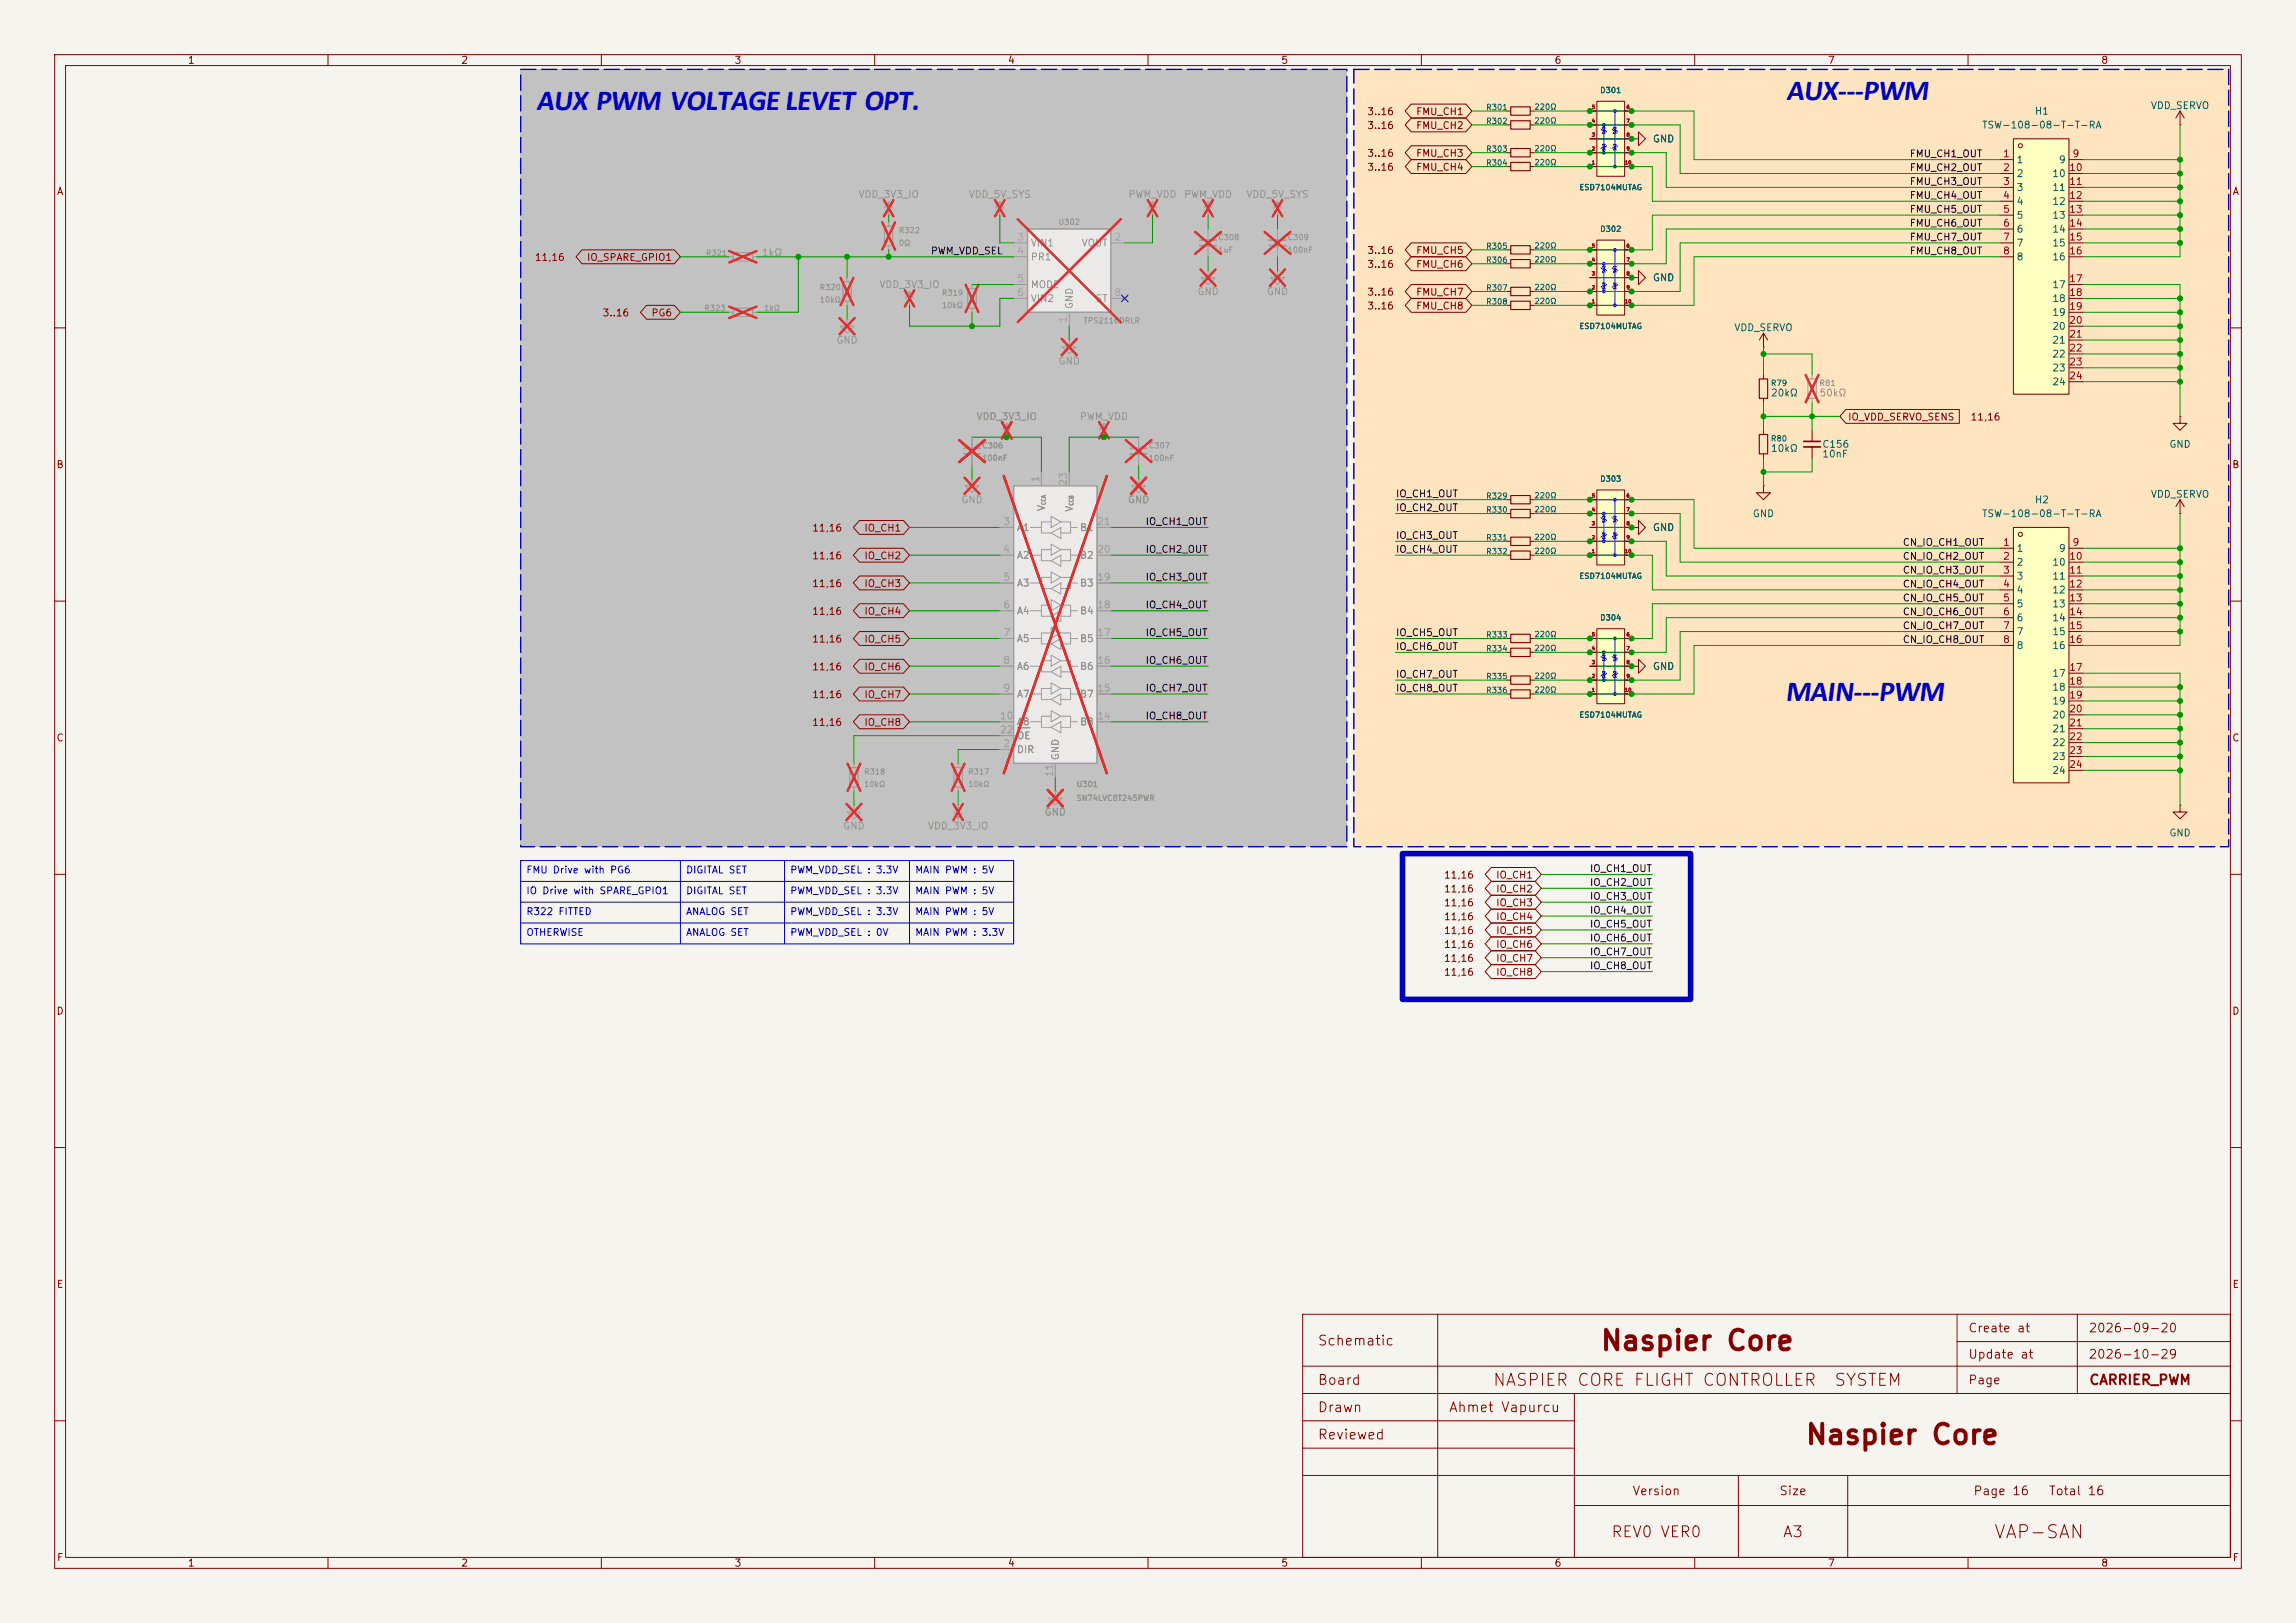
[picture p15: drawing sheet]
<svg xmlns="http://www.w3.org/2000/svg" width="420mm" height="297mm" viewBox="0 0 420 297" stroke-linecap="round" stroke-linejoin="round" font-family="sans-serif">
<defs><g id="words">
<g font-size="5.3" fill="#0000c2">
<text x="98.2" y="20.1">AUX PWM VOLTAGE LEVET OPT.</text>
<text x="326.8" y="18.3">AUX---PWM</text>
<text x="326.6" y="128.3">MAIN---PWM</text>
</g>
<g font-size="3.6" fill="#840000">
<text x="292.6" y="248">Naspier Core</text>
<text x="330.1" y="265.2">Naspier Core</text>
</g>
<text font-size="2.4" fill="#840000" x="364.6" y="282.1">VAP-SAN</text>
<g font-size="2.2" fill="#840000">
<text x="272.9" y="254.2">NASPIER CORE FLIGHT CONTROLLER</text>
<text x="335.4" y="254.2">SYSTEM</text>
</g>
<g font-size="2" fill="#840000">
<text x="294.6" y="281.8">REV0 VER0</text>
<text x="326" y="281.8">A3</text>
</g>
<g font-size="1.8" fill="#840000">
<text x="240.9" y="246.7">Schematic</text>
<text x="240.9" y="253.9">Board</text>
<text x="382" y="253.9">CARRIER_PWM</text>
<text x="240.9" y="258.9">Drawn</text>
<text x="240.9" y="263.9">Reviewed</text>
<text x="264.9" y="258.9">Ahmet Vapurcu</text>
</g>
<g font-size="1.6" fill="#840000">
<text x="359.9" y="244.2">Create at</text>
<text x="381.9" y="244.2">2026-09-20</text>
<text x="359.9" y="249">Update at</text>
<text x="381.9" y="249">2026-10-29</text>
<text x="359.9" y="253.7">Page</text>
<text x="298.5" y="274">Version</text>
<text x="325.4" y="274">Size</text>
<text x="360.9" y="274">Page 16</text>
<text x="374.7" y="274">Total 16</text>
</g>
<g font-size="1.3" fill="#840000">
<text x="34.3" y="12">1</text>
<text x="84.3" y="12">2</text>
<text x="134.3" y="12">3</text>
<text x="184.3" y="12">4</text>
<text x="234.3" y="12">5</text>
<text x="284.3" y="12">6</text>
<text x="334.3" y="12">7</text>
<text x="384.3" y="12">8</text>
<text x="250" y="21.4">3..16</text>
<text x="250" y="23.9">3..16</text>
<text x="258.9" y="21.4">FMU_CH1</text>
<text x="258.9" y="23.9">FMU_CH2</text>
<text x="250" y="29">3..16</text>
<text x="258.9" y="29">FMU_CH3</text>
<text x="10.3" y="36">A</text>
<text x="250" y="31.5">3..16</text>
<text x="258.9" y="31.5">FMU_CH4</text>
<text x="408.3" y="36">A</text>
<text x="250" y="46.8">3..16</text>
<text x="258.9" y="46.8">FMU_CH5</text>
<text x="97.7" y="48">11,16</text>
<text x="107.3" y="48">IO_SPARE_GPIO1</text>
<text x="250" y="49.3">3..16</text>
<text x="258.9" y="49.3">FMU_CH6</text>
<text x="110.1" y="58.2">3..16</text>
<text x="119.1" y="58.2">PG6</text>
<text x="250" y="56.9">3..16</text>
<text x="250" y="54.4">3..16</text>
<text x="258.9" y="56.9">FMU_CH8</text>
<text x="258.9" y="54.4">FMU_CH7</text>
<text x="338" y="77.3">IO_VDD_SERVO_SENS</text>
<text x="360.3" y="77.3">11,16</text>
<text x="10.2" y="86">B</text>
<text x="408.2" y="86">B</text>
<text x="148.5" y="97.6">11,16</text>
<text x="158" y="97.6">IO_CH1</text>
<text x="148.5" y="107.7">11,16</text>
<text x="148.5" y="102.7">11,16</text>
<text x="158" y="107.7">IO_CH3</text>
<text x="158" y="102.7">IO_CH2</text>
<text x="148.5" y="112.8">11,16</text>
<text x="158" y="112.8">IO_CH4</text>
<text x="148.5" y="117.9">11,16</text>
<text x="158" y="117.9">IO_CH5</text>
<text x="148.5" y="123">11,16</text>
<text x="158" y="123">IO_CH6</text>
<text x="148.5" y="128.1">11,16</text>
<text x="158" y="128.1">IO_CH7</text>
<text x="10.2" y="136">C</text>
<text x="148.5" y="133.1">11,16</text>
<text x="158" y="133.1">IO_CH8</text>
<text x="408.2" y="136">C</text>
<text x="264" y="161.1">11,16</text>
<text x="273.6" y="161.1">IO_CH1</text>
<text x="264" y="163.6">11,16</text>
<text x="264" y="166.2">11,16</text>
<text x="273.6" y="163.6">IO_CH2</text>
<text x="273.6" y="166.2">IO_CH3</text>
<text x="264" y="173.8">11,16</text>
<text x="264" y="171.2">11,16</text>
<text x="264" y="168.7">11,16</text>
<text x="273.6" y="173.8">IO_CH6</text>
<text x="273.6" y="171.2">IO_CH5</text>
<text x="273.6" y="168.7">IO_CH4</text>
<text x="264" y="178.9">11,16</text>
<text x="264" y="176.3">11,16</text>
<text x="273.6" y="178.9">IO_CH8</text>
<text x="273.6" y="176.3">IO_CH7</text>
<text x="10.2" y="186">D</text>
<text x="408.2" y="186">D</text>
<text x="10.3" y="236">E</text>
<text x="408.3" y="236">E</text>
<text x="10.3" y="286">F</text>
<text x="34.3" y="287">1</text>
<text x="84.3" y="287">2</text>
<text x="134.3" y="287">3</text>
<text x="184.3" y="287">4</text>
<text x="234.3" y="287">5</text>
<text x="284.3" y="287">6</text>
<text x="334.3" y="287">7</text>
<text x="384.3" y="287">8</text>
<text x="408.3" y="286">F</text>
</g>
<g font-size="1.3" fill="#006464">
<text x="362.5" y="23.8">TSW-108-08-T-T-RA</text>
<text x="372.1" y="21.3">H1</text>
<text x="393.3" y="20.3">VDD_SERVO</text>
<text x="302.2" y="26.4">GND</text>
<text x="368.8" y="30.2">1</text>
<text x="368.8" y="32.7">2</text>
<text x="368.8" y="35.3">3</text>
<text x="375.3" y="32.7">10</text>
<text x="375.3" y="35.3">11</text>
<text x="376.5" y="30.2">9</text>
<text x="368.8" y="37.8">4</text>
<text x="368.8" y="40.3">5</text>
<text x="375.3" y="37.8">12</text>
<text x="375.3" y="40.3">13</text>
<text x="368.8" y="42.9">6</text>
<text x="368.8" y="45.4">7</text>
<text x="368.8" y="48">8</text>
<text x="375.3" y="42.9">14</text>
<text x="375.3" y="45.4">15</text>
<text x="375.3" y="48">16</text>
<text x="302.2" y="51.8">GND</text>
<text x="375.3" y="53">17</text>
<text x="375.3" y="55.6">18</text>
<text x="375.3" y="58.1">19</text>
<text x="317.1" y="60.9">VDD_SERVO</text>
<text x="375.3" y="60.7">20</text>
<text x="375.3" y="63.2">21</text>
<text x="375.3" y="65.7">22</text>
<text x="375.3" y="68.3">23</text>
<text x="375.3" y="70.8">24</text>
<text x="323.8" y="72.8">20kΩ</text>
<text x="323.8" y="83">10kΩ</text>
<text x="333.2" y="82.2">C156</text>
<text x="396.7" y="82.2">GND</text>
<text x="333.2" y="84">10nF</text>
<text x="320.5" y="94.9">GND</text>
<text x="362.5" y="94.9">TSW-108-08-T-T-RA</text>
<text x="372.1" y="92.4">H2</text>
<text x="393.3" y="91.4">VDD_SERVO</text>
<text x="302.2" y="97.5">GND</text>
<text x="368.8" y="101.3">1</text>
<text x="376.5" y="101.3">9</text>
<text x="368.8" y="103.8">2</text>
<text x="368.8" y="106.4">3</text>
<text x="375.3" y="103.8">10</text>
<text x="375.3" y="106.4">11</text>
<text x="368.8" y="108.9">4</text>
<text x="368.8" y="111.5">5</text>
<text x="368.8" y="114">6</text>
<text x="375.3" y="108.9">12</text>
<text x="375.3" y="111.5">13</text>
<text x="375.3" y="114">14</text>
<text x="368.8" y="116.5">7</text>
<text x="368.8" y="119.1">8</text>
<text x="375.3" y="116.5">15</text>
<text x="375.3" y="119.1">16</text>
<text x="302.2" y="122.9">GND</text>
<text x="375.3" y="124.2">17</text>
<text x="375.3" y="126.7">18</text>
<text x="375.3" y="129.2">19</text>
<text x="375.3" y="131.8">20</text>
<text x="375.3" y="134.3">21</text>
<text x="375.3" y="136.9">22</text>
<text x="375.3" y="139.4">23</text>
<text x="375.3" y="141.9">24</text>
<text x="396.7" y="153.4">GND</text>
</g>
<g font-size="1.3" fill="#0f0f0f">
<text x="349.2" y="29.1">FMU_CH1_OUT</text>
<text x="349.2" y="31.6">FMU_CH2_OUT</text>
<text x="349.2" y="34.2">FMU_CH3_OUT</text>
<text x="349.2" y="36.7">FMU_CH4_OUT</text>
<text x="349.2" y="39.2">FMU_CH5_OUT</text>
<text x="349.2" y="41.8">FMU_CH6_OUT</text>
<text x="170.2" y="46.9">PWM_VDD_SEL</text>
<text x="349.2" y="44.3">FMU_CH7_OUT</text>
<text x="349.2" y="46.9">FMU_CH8_OUT</text>
<text x="255.2" y="91.3">IO_CH1_OUT</text>
<text x="255.2" y="93.9">IO_CH2_OUT</text>
<text x="209.4" y="101.5">IO_CH2_OUT</text>
<text x="209.4" y="96.4">IO_CH1_OUT</text>
<text x="255.2" y="98.9">IO_CH3_OUT</text>
<text x="255.2" y="101.5">IO_CH4_OUT</text>
<text x="348" y="100.2">CN_IO_CH1_OUT</text>
<text x="209.4" y="106.6">IO_CH3_OUT</text>
<text x="348" y="102.7">CN_IO_CH2_OUT</text>
<text x="348" y="107.8">CN_IO_CH4_OUT</text>
<text x="348" y="105.3">CN_IO_CH3_OUT</text>
<text x="209.4" y="111.6">IO_CH4_OUT</text>
<text x="348" y="110.4">CN_IO_CH5_OUT</text>
<text x="348" y="112.9">CN_IO_CH6_OUT</text>
<text x="209.4" y="116.7">IO_CH5_OUT</text>
<text x="255.2" y="116.7">IO_CH5_OUT</text>
<text x="255.2" y="119.3">IO_CH6_OUT</text>
<text x="348" y="115.4">CN_IO_CH7_OUT</text>
<text x="348" y="118">CN_IO_CH8_OUT</text>
<text x="209.4" y="121.8">IO_CH6_OUT</text>
<text x="255.2" y="124.3">IO_CH7_OUT</text>
<text x="209.4" y="126.9">IO_CH7_OUT</text>
<text x="209.4" y="132">IO_CH8_OUT</text>
<text x="255.2" y="126.9">IO_CH8_OUT</text>
<text x="290.7" y="159.9">IO_CH1_OUT</text>
<text x="290.7" y="162.4">IO_CH2_OUT</text>
<text x="290.7" y="165">IO_CH3_OUT</text>
<text x="290.7" y="167.5">IO_CH4_OUT</text>
<text x="290.7" y="172.6">IO_CH6_OUT</text>
<text x="290.7" y="170.1">IO_CH5_OUT</text>
<text x="290.7" y="177.7">IO_CH8_OUT</text>
<text x="290.7" y="175.1">IO_CH7_OUT</text>
</g>
<g font-size="1.3" fill="#a90000">
<text x="366.3" y="29.1">1</text>
<text x="379" y="29.1">9</text>
<text x="366.3" y="31.6">2</text>
<text x="366.3" y="34.2">3</text>
<text x="378.4" y="31.6">10</text>
<text x="378.4" y="34.2">11</text>
<text x="366.3" y="36.7">4</text>
<text x="366.3" y="39.2">5</text>
<text x="366.3" y="41.8">6</text>
<text x="378.4" y="36.7">12</text>
<text x="378.4" y="39.2">13</text>
<text x="378.4" y="41.8">14</text>
<text x="366.3" y="44.3">7</text>
<text x="366.3" y="46.9">8</text>
<text x="378.4" y="44.3">15</text>
<text x="378.4" y="46.9">16</text>
<text x="378.4" y="51.9">17</text>
<text x="378.4" y="54.5">18</text>
<text x="378.4" y="57">19</text>
<text x="378.4" y="59.6">20</text>
<text x="378.4" y="62.1">21</text>
<text x="378.4" y="64.6">22</text>
<text x="378.4" y="67.2">23</text>
<text x="378.4" y="69.7">24</text>
<text x="366.3" y="100.2">1</text>
<text x="379" y="100.2">9</text>
<text x="366.3" y="102.7">2</text>
<text x="366.3" y="105.3">3</text>
<text x="366.3" y="107.8">4</text>
<text x="378.4" y="102.7">10</text>
<text x="378.4" y="105.3">11</text>
<text x="378.4" y="107.8">12</text>
<text x="366.3" y="110.4">5</text>
<text x="366.3" y="112.9">6</text>
<text x="378.4" y="110.4">13</text>
<text x="378.4" y="112.9">14</text>
<text x="366.3" y="115.4">7</text>
<text x="366.3" y="118">8</text>
<text x="378.4" y="115.4">15</text>
<text x="378.4" y="118">16</text>
<text x="378.4" y="123.1">17</text>
<text x="378.4" y="125.6">18</text>
<text x="378.4" y="128.1">19</text>
<text x="378.4" y="130.7">20</text>
<text x="378.4" y="133.2">21</text>
<text x="378.4" y="135.8">22</text>
<text x="378.4" y="138.3">23</text>
<text x="378.4" y="140.8">24</text>
</g>
<g font-size="1.3" fill="#939391">
<text x="156.9" y="36.5">VDD_3V3_IO</text>
<text x="177.1" y="36.5">VDD_5V_SYS</text>
<text x="206.3" y="36.5">PWM_VDD</text>
<text x="216.5" y="36.5">PWM_VDD</text>
<text x="227.9" y="36.5">VDD_5V_SYS</text>
<text x="139.3" y="47.2">1kΩ</text>
<text x="188.4" y="45.4">VIN1</text>
<text x="188.4" y="48">PR1</text>
<text x="197.7" y="45.4">VOUT</text>
<text x="160.7" y="53">VDD_3V3_IO</text>
<text x="188.4" y="53">MODE</text>
<text x="188.4" y="55.6">VIN2</text>
<text x="196.5" y="56.7" transform="rotate(-90 196.5 56.7)">GND</text>
<text x="200.3" y="55.6">ST</text>
<text x="218.9" y="54.3">GND</text>
<text x="231.6" y="54.3">GND</text>
<text x="152.9" y="63.2">GND</text>
<text x="193.5" y="67">GND</text>
<text x="178.5" y="77.2">VDD_3V3_IO</text>
<text x="197.4" y="77.2">PWM_VDD</text>
<text x="332.7" y="72.8">50kΩ</text>
<text x="175.7" y="92.4">GND</text>
<text x="191.5" y="93.6" transform="rotate(-90 191.5 93.6)">V</text>
<text x="196.5" y="93.8" transform="rotate(-90 196.5 93.8)">V</text>
<text x="206.2" y="92.4">GND</text>
<text x="185.9" y="97.5">A1</text>
<text x="197.4" y="97.5">B1</text>
<text x="185.9" y="102.6">A2</text>
<text x="185.9" y="107.6">A3</text>
<text x="197.4" y="107.6">B3</text>
<text x="197.4" y="102.6">B2</text>
<text x="185.9" y="112.7">A4</text>
<text x="197.4" y="112.7">B4</text>
<text x="185.9" y="117.8">A5</text>
<text x="197.4" y="117.8">B5</text>
<text x="185.9" y="122.9">A6</text>
<text x="197.4" y="122.9">B6</text>
<text x="185.9" y="128">A7</text>
<text x="197.4" y="128">B7</text>
<text x="185.9" y="133">A8</text>
<text x="185.9" y="135.6">OE</text>
<text x="197.4" y="133">B8</text>
<text x="185.9" y="138.1">DIR</text>
<text x="194" y="139.2" transform="rotate(-90 194 139.2)">GND</text>
<text x="191" y="149.6">GND</text>
<text x="154.1" y="152.1">GND</text>
<text x="169.6" y="152.1">VDD_3V3_IO</text>
</g>
<g font-size="1.3" fill="#a5a4a2">
<text x="203.7" y="54.5">8</text>
<text x="195.4" y="89" transform="rotate(-90 195.4 89)">23</text>
<text x="200.6" y="101.5">20</text>
<text x="200.6" y="96.4">21</text>
<text x="200.6" y="106.5">19</text>
<text x="200.6" y="111.6">18</text>
<text x="200.6" y="116.7">17</text>
<text x="200.6" y="121.8">16</text>
<text x="182.8" y="131.9">10</text>
<text x="200.6" y="131.9">14</text>
<text x="200.6" y="126.9">15</text>
<text x="182.8" y="134.5">22</text>
<text x="183.4" y="137">2</text>
<text x="192.9" y="142.3" transform="rotate(-90 192.9 142.3)">11</text>
</g>
<g font-size="1.3" fill="#0000c2">
<text x="96.2" y="160.1">FMU Drive with PG6</text>
<text x="125.4" y="160.1">DIGITAL SET</text>
<text x="144.4" y="160.1">PWM_VDD_SEL : 3.3V</text>
<text x="167.3" y="160.1">MAIN PWM : 5V</text>
<text x="96.2" y="163.9">IO Drive with SPARE_GPIO1</text>
<text x="96.2" y="167.8">R322 FITTED</text>
<text x="125.4" y="163.9">DIGITAL SET</text>
<text x="125.4" y="167.8">ANALOG SET</text>
<text x="144.4" y="163.9">PWM_VDD_SEL : 3.3V</text>
<text x="144.4" y="167.8">PWM_VDD_SEL : 3.3V</text>
<text x="167.3" y="163.9">MAIN PWM : 5V</text>
<text x="167.3" y="167.8">MAIN PWM : 5V</text>
<text x="96.2" y="171.6">OTHERWISE</text>
<text x="125.4" y="171.6">ANALOG SET</text>
<text x="144.4" y="171.6">PWM_VDD_SEL : 0V</text>
<text x="167.3" y="171.6">MAIN PWM : 3.3V</text>
</g>
<g font-size="1" fill="#006464">
<text x="292.6" y="17.3">D301</text>
<text x="271.8" y="20.4">R301</text>
<text x="271.8" y="22.9">R302</text>
<text x="280.6" y="20.3">220Ω</text>
<text x="280.6" y="22.9">220Ω</text>
<text x="271.8" y="28">R303</text>
<text x="280.6" y="27.9">220Ω</text>
<text x="271.8" y="30.6">R304</text>
<text x="280.6" y="30.5">220Ω</text>
<text x="288.8" y="35">ESD7104MUTAG</text>
<text x="271.8" y="45.8">R305</text>
<text x="280.6" y="45.7">220Ω</text>
<text x="292.6" y="42.7">D302</text>
<text x="271.8" y="48.3">R306</text>
<text x="271.8" y="53.4">R307</text>
<text x="280.6" y="48.3">220Ω</text>
<text x="280.6" y="53.3">220Ω</text>
<text x="271.8" y="56">R308</text>
<text x="280.6" y="55.9">220Ω</text>
<text x="288.8" y="60.4">ESD7104MUTAG</text>
<text x="323.8" y="70.9">R79</text>
<text x="323.8" y="81">R80</text>
<text x="292.6" y="88.4">D303</text>
<text x="271.8" y="91.5">R329</text>
<text x="271.8" y="94.1">R330</text>
<text x="280.6" y="91.4">220Ω</text>
<text x="280.6" y="94">220Ω</text>
<text x="271.8" y="101.7">R332</text>
<text x="271.8" y="99.1">R331</text>
<text x="280.6" y="101.6">220Ω</text>
<text x="280.6" y="99.1">220Ω</text>
<text x="288.8" y="106.2">ESD7104MUTAG</text>
<text x="292.6" y="113.8">D304</text>
<text x="271.8" y="119.5">R334</text>
<text x="271.8" y="116.9">R333</text>
<text x="280.6" y="119.4">220Ω</text>
<text x="280.6" y="116.8">220Ω</text>
<text x="271.8" y="124.5">R335</text>
<text x="280.6" y="124.5">220Ω</text>
<text x="271.8" y="127.1">R336</text>
<text x="280.6" y="127">220Ω</text>
<text x="288.8" y="131.6">ESD7104MUTAG</text>
</g>
<g font-size="1" fill="#939391">
<text x="193.5" y="41.4">U302</text>
<text x="129" y="47">R321</text>
<text x="164.3" y="42.9">R322</text>
<text x="164.3" y="45.2">0Ω</text>
<text x="222.7" y="44.2">C308</text>
<text x="222.7" y="46.5">1uF</text>
<text x="235.4" y="44.2">C309</text>
<text x="235.4" y="46.5">100nF</text>
<text x="149.8" y="53.3">R320</text>
<text x="128.8" y="57.1">R323</text>
<text x="139.7" y="57.1">1kΩ</text>
<text x="149.8" y="55.6">10kΩ</text>
<text x="172.2" y="54.4">R319</text>
<text x="172.2" y="56.6">10kΩ</text>
<text x="198.1" y="59.4">TPS2116DRLR</text>
<text x="332.7" y="70.9">R81</text>
<text x="179.6" y="82.3">C306</text>
<text x="210" y="82.3">C307</text>
<text x="179.6" y="84.6">100nF</text>
<text x="210" y="84.6">100nF</text>
<text x="158" y="142">R318</text>
<text x="177" y="142">R317</text>
<text x="158" y="144.3">10kΩ</text>
<text x="177" y="144.3">10kΩ</text>
<text x="196.8" y="144.3">U301</text>
<text x="196.8" y="146.8">SN74LVC8T245PWR</text>
</g>
<g font-size=".8" fill="#939391">
<text x="191.5" y="92.5" transform="rotate(-90 191.5 92.5)">CCA</text>
<text x="196.6" y="92.6" transform="rotate(-90 196.6 92.6)">CCB</text>
</g>
<g font-size=".6" fill="#a90000">
<text x="291.1" y="22.6">4</text>
<text x="291.1" y="20.1">5</text>
<text x="297.4" y="20.1">6</text>
<text x="297.4" y="22.6">7</text>
<text x="291.1" y="27.7">2</text>
<text x="291.1" y="25.2">3</text>
<text x="297.4" y="25.2">8</text>
<text x="297.4" y="27.7">9</text>
<text x="291.1" y="30.2">1</text>
<text x="297.1" y="30.2">10</text>
<text x="291.1" y="45.5">5</text>
<text x="297.4" y="45.5">6</text>
<text x="291.1" y="53.1">2</text>
<text x="291.1" y="50.6">3</text>
<text x="291.1" y="48">4</text>
<text x="297.4" y="48">7</text>
<text x="297.4" y="50.6">8</text>
<text x="297.4" y="53.1">9</text>
<text x="291.1" y="55.6">1</text>
<text x="297.1" y="55.6">10</text>
<text x="291.1" y="93.7">4</text>
<text x="291.1" y="91.2">5</text>
<text x="297.4" y="91.2">6</text>
<text x="297.4" y="93.7">7</text>
<text x="291.1" y="101.4">1</text>
<text x="291.1" y="98.8">2</text>
<text x="291.1" y="96.3">3</text>
<text x="297.1" y="101.4">10</text>
<text x="297.4" y="96.3">8</text>
<text x="297.4" y="98.8">9</text>
<text x="291.1" y="119.1">4</text>
<text x="291.1" y="116.6">5</text>
<text x="297.4" y="116.6">6</text>
<text x="297.4" y="119.1">7</text>
<text x="291.1" y="124.2">2</text>
<text x="291.1" y="121.7">3</text>
<text x="297.4" y="121.7">8</text>
<text x="297.4" y="124.2">9</text>
<text x="291.1" y="126.8">1</text>
<text x="297.1" y="126.8">10</text>
</g>
</g></defs>
<path d="M0 0h420v297h-420z" fill="#f5f4ef" stroke="#f5f4ef" stroke-width=".18"/>
<g fill="none" stroke="#840000" stroke-width=".18">
<path d="M10 10h400v277h-400zM12 12h396v273h-396zM60 10v2M110 10v2M160 10v2M210 10v2M260 10v2M310 10v2M360 10v2M10 60h2M408 60h2M10 110h2"/>
<path d="M408 110h2M10 160h2M408 160h2M10 210h2M408 210h2M238.3 240.5h169.7v44.5h-169.7zM238.3 250h169.7M238.3 255h169.7M263 240.5v44.5M288 255v30M358 245.5h50M358 240.5v14.5"/>
<path d="M380 240.5v14.5M10 260h2M238.3 260h49.7M238.3 265h49.7M238.3 270h169.7M288 275.5h120M318 270v15M338 270v15M408 260h2M60 285v2M110 285v2M160 285v2"/>
<path d="M210 285v2M260 285v2M310 285v2M360 285v2"/>
</g>
<path d="M247.6 12.7h160.1v142.2h-160.1z" fill="#ffe5bf"/>
<path d="M95.2 12.7h151.2v142.2h-151.2z" fill="#c2c2c2"/>
<path d="M219.5 43.9h3M219.5 45h3M232.2 43.9h3M232.2 45h3M206.8 82h3M206.8 83.1h3" fill="none" stroke="#9c9b98" stroke-width=".3"/>
<g fill="none" stroke="#9c9b98" stroke-width=".18">
<path d="M210.8 39.4h.1M210.8 36.8l-.7 1.3M210.8 36.8l.8 1.3M210.8 36.8v2.6M221 39.4h.1M221 36.8v2.6M221 36.8l-.8 1.3M221 36.8l.7 1.3M233.7 39.4h.1M233.7 36.8v2.6M233.7 36.8l-.8 1.3M233.7 36.8l.7 1.3"/>
<path d="M221 49.5v1.3h1.2l-1.2 1.3-1.3-1.3h1.3M221 49.5h.1M221 41.9v2M221 45v2M233.7 49.5v1.3h1.2l-1.2 1.3-1.3-1.3h1.3M233.7 49.5h.1M233.7 41.9v2M233.7 45v2M208.3 80v2M208.3 83.1v2"/>
</g>
<g fill="none" stroke="#e12e31" stroke-width=".46">
<path d="M209.9 36.6l1.8 3M211.7 36.6l-1.8 3M220.1 36.6l1.8 3M221.9 36.6l-1.8 3M232.8 36.6l1.8 3M234.6 36.6l-1.8 3M218.6 42.4l4.7 4.1M219.6 49.3l2.8 3M222.4 49.3l-2.8 3M223.3 42.4l-4.7 4.1M231.3 42.4l4.7 4.1M232.3 49.3l2.8 3"/>
<path d="M235.1 49.3l-2.8 3M236 42.4l-4.7 4.1M205.9 80.5l4.7 4.1M210.6 80.5l-4.7 4.1"/>
</g>
<path d="M276.4 27.2h3.5v1.5h-3.5z" fill="none" stroke="#840000" stroke-width=".2"/>
<path d="M275.6 27.9h.8M279.9 27.9h.8M398.8 76.2v1.3h1.2l-1.2 1.2-1.3-1.2h1.3M398.8 76.2h.1" fill="none" stroke="#840000" stroke-width=".18"/>
<path d="M368.3 25.4h10.2v46.7h-10.2z" fill="#ffffc2"/>
<g fill="none" stroke="#840000" stroke-width=".18">
<path d="M275.6 20.3h.8M279.9 20.3h.8M365.8 29.2h2.5M365.8 31.8h2.5M365.8 34.3h2.5M365.8 36.8h2.5M365.8 39.4h2.5M368.3 25.4h10.2v46.7h-10.2zM378.5 29.2h2.5M378.5 31.8h2.5M378.5 34.3h2.5M378.5 36.8h2.5"/>
<path d="M378.5 39.4h2.5M365.8 41.9h2.5M365.8 44.5h2.5M365.8 47h2.5M378.5 41.9h2.5M378.5 44.5h2.5M378.5 47h2.5M378.5 52.1h2.5M378.5 54.6h2.5M378.5 57.2h2.5M378.5 59.7h2.5M378.5 62.2h2.5"/>
<path d="M378.5 64.8h2.5M378.5 67.3h2.5M378.5 69.9h2.5"/>
<circle cx="369.6" cy="26.7" r=".38"/>
</g>
<path d="M276.4 19.6h3.5v1.5h-3.5z" fill="none" stroke="#840000" stroke-width=".2"/>
<path d="M368.3 96.5h10.2v46.8h-10.2z" fill="#ffffc2"/>
<g fill="none" stroke="#840000" stroke-width=".18">
<path d="M368.3 96.5h10.2v46.8h-10.2zM398.8 94h.1M398.8 91.4l-.8 1.3M398.8 91.4l.7 1.3M398.8 91.4v2.6M365.8 100.3h2.5M365.8 102.9h2.5M365.8 105.4h2.5M365.8 108h2.5M365.8 110.5h2.5M365.8 113h2.5M365.8 115.6h2.5"/>
<path d="M365.8 118.1h2.5M378.5 100.3h2.5M378.5 102.9h2.5M378.5 105.4h2.5M378.5 108h2.5M378.5 110.5h2.5M378.5 113h2.5M378.5 115.6h2.5M378.5 118.1h2.5M378.5 123.2h2.5M378.5 125.7h2.5M378.5 128.3h2.5"/>
<path d="M378.5 130.8h2.5M378.5 133.4h2.5M378.5 135.9h2.5M378.5 138.4h2.5M378.5 141h2.5M398.8 147.3v1.3h1.2l-1.2 1.3-1.3-1.3h1.3M398.8 147.3h.1"/>
<circle cx="369.6" cy="97.8" r=".38"/>
</g>
<path d="M292.1 115.1h5.1v13.7h-5.1z" fill="#ffffc2"/>
<path d="M290.8 119.4h1.3M290.8 116.8h1.3M292.1 115.1h5.1v13.7h-5.1zM297.2 119.4h1.2M297.2 116.8h1.2M290.8 127h1.3M290.8 124.5h1.3M290.8 121.9h1.3M297.2 127h1.2M297.2 124.5h1.2M297.2 121.9h1.2" fill="none" stroke="#840000" stroke-width=".18"/>
<path d="M293.1 119.9h.5l-.2 .5zM295.1 119.9h.6l-.3 .5zM292.9 120.1l.2 .3h.5l.3 .3M293.1 122.9h.5l-.2 .5zM293.4 120.4l.2 .5h-.5zM293.4 123.4l.2 .6h-.5zM293.9 123.2l-.3 .2h-.5l-.2 .3M294.9 120.1l.2 .3h.6l.2 .3M295.1 122.9h.6l-.3 .5zM295.4 120.4l.3 .5h-.6zM295.4 123.4l.3 .6h-.6zM295.9 123.2l-.2 .2h-.6l-.2 .3" fill="none" stroke="#1b06ff" stroke-width=".18"/>
<g fill="#1b06ff" stroke="#1b06ff" stroke-width=".18">
<path d="M292.1 116.8h5.1z"/>
<path d="M292.1 119.4h5.1z"/>
<path d="M292.1 121.9h4.8z"/>
<path d="M292.1 121.9h5.1z"/>
<path d="M292.1 124.5h5.1z"/>
<path d="M292.1 127h5.1z"/>
<path d="M293.4 119.4v.5z"/>
<path d="M293.4 120.9v1z"/>
<path d="M293.4 121.9v1z"/>
<path d="M293.4 124v.5z"/>
<path d="M295.4 116.8v3.1z"/>
<path d="M295.4 120.9v1z"/>
<path d="M295.4 121.9v1z"/>
<path d="M295.4 124v3z"/>
<circle cx="293.4" cy="119.4" r=".25"/>
<circle cx="293.4" cy="124.5" r=".25"/>
<circle cx="295.4" cy="116.8" r=".25"/>
<circle cx="295.4" cy="127" r=".25"/>
</g>
<path d="M292.1 18.5h5.1v13.8h-5.1z" fill="#ffffc2"/>
<g fill="none" stroke="#840000" stroke-width=".18">
<path d="M292.1 18.5h5.1v13.8h-5.1zM290.8 30.5h1.3M290.8 27.9h1.3M290.8 25.4h1.3M290.8 22.9h1.3M290.8 20.3h1.3M297.2 30.5h1.2M297.2 27.9h1.2M297.2 25.4h1.2M297.2 22.9h1.2M297.2 20.3h1.2M275.6 127h.8"/>
<path d="M279.9 127h.8"/>
</g>
<path d="M292.9 23.6l.2 .3h.5l.3 .2M293.1 23.4h.5l-.2 .5zM293.1 26.4h.5l-.2 .5zM293.4 23.9l.2 .5h-.5zM293.4 26.9l.2 .5h-.5zM293.9 26.7l-.3 .2h-.5l-.2 .3M294.9 23.6l.2 .3h.6l.2 .2M295.1 23.4h.6l-.3 .5zM295.1 26.4h.6l-.3 .5zM295.4 23.9l.3 .5h-.6zM295.4 26.9l.3 .5h-.6zM295.9 26.7l-.2 .2h-.6l-.2 .3" fill="none" stroke="#1b06ff" stroke-width=".18"/>
<g fill="#1b06ff" stroke="#1b06ff" stroke-width=".18">
<path d="M292.1 20.3h5.1z"/>
<path d="M292.1 22.9h5.1z"/>
<path d="M292.1 25.4h4.8z"/>
<path d="M292.1 25.4h5.1z"/>
<path d="M292.1 27.9h5.1z"/>
<path d="M292.1 30.5h5.1z"/>
<path d="M293.4 22.9v.5z"/>
<path d="M293.4 24.4v1z"/>
<path d="M293.4 25.4v1z"/>
<path d="M293.4 27.4v.5z"/>
<path d="M295.4 20.3v3.1z"/>
<path d="M295.4 24.4v1z"/>
<path d="M295.4 25.4v1z"/>
<path d="M295.4 27.4v3.1z"/>
<circle cx="293.4" cy="22.9" r=".25"/>
<circle cx="293.4" cy="27.9" r=".25"/>
<circle cx="295.4" cy="20.3" r=".25"/>
<circle cx="295.4" cy="30.5" r=".25"/>
</g>
<path d="M276.4 126.2h3.5v1.6h-3.5z" fill="none" stroke="#840000" stroke-width=".2"/>
<path d="M185.4 88.9h15.3v50.8h-15.3z" fill="#ebeae8"/>
<path d="M185.4 88.9h15.3v50.8h-15.3z" fill="none" stroke="#9c9b98" stroke-width=".25"/>
<g fill="none" stroke="#9c9b98" stroke-width=".18">
<path d="M182.9 39.4h.1M182.9 36.8l-.8 1.3M182.9 36.8l.7 1.3M182.9 36.8v2.6M154.9 58.4v1.3h1.3l-1.3 1.3-1.2-1.3h1.2M154.9 58.4h.1M184.1 77.5l-.7 1.2M184.1 77.5l.8 1.2M184.1 77.5v2.5M195.6 62.2v1.3h1.2l-1.2 1.3-1.3-1.3h1.3M195.6 62.2h.1M177.8 87.6v1.3h1.3l-1.3 1.3-1.3-1.3h1.3"/>
<path d="M177.8 87.6h.1M177.8 80v2M177.8 83.1v2M182.9 96.5h2.5M184.1 80h.1M188.5 96.5h2v1h1.8M190.5 86.4v2.5M192.3 95.5h-1.8v1M192.3 94.5l1.8 1-1.8 1zM192.3 97.5l1.8-1v2.1zM192.3 99.6l1.8 1-1.8 1zM194.1 95.5h1.7v1h1.3"/>
<path d="M195.6 86.4v2.5M195.8 96.5v1h-1.7M200.7 96.5h2.5M208.3 87.6v1.3h1.2l-1.2 1.3-1.3-1.3h1.3M208.3 87.6h.1M182.9 101.6h2.5M182.9 106.7h2.5M182.9 111.8h2.5M182.9 116.8h2.5M188.5 106.7h2v1h1.8M188.5 116.8h2v1.1h1.8M188.5 101.6h2v1h1.8"/>
<path d="M188.5 111.8h2v1h1.8M192.3 105.7h-1.8v1M192.3 115.8h-1.8v1M192.3 104.6l1.8 1.1-1.8 1zM192.3 114.8l1.8 1-1.8 1zM192.3 107.7l1.8-1v2zM192.3 112.8l1.8-1v2zM192.3 117.9l1.8-1.1v2.1zM192.3 100.6h-1.8v1M192.3 110.7h-1.8v1.1M192.3 109.7l1.8 1-1.8 1.1zM192.3 119.9l1.8 1-1.8 1z"/>
<path d="M192.3 102.6l1.8-1v2zM194.1 105.7h1.7v1h1.3M194.1 115.8h1.7v1h1.3M194.1 100.6h1.7v1h1.3M194.1 110.7h1.7v1.1h1.3M195.8 106.7v1h-1.7M195.8 116.8v1.1h-1.7M195.8 101.6v1h-1.7M195.8 111.8v1h-1.7M200.7 101.6h2.5M200.7 106.7h2.5M200.7 111.8h2.5"/>
<path d="M200.7 116.8h2.5M182.9 137.2h2.5M182.9 121.9h2.5M182.9 127h2.5M182.9 132.1h2.5M182.9 134.6h2.5M188.5 127h2v1h1.8M188.5 121.9h2v1h1.8M188.5 132.1h2v1h1.8M192.3 126h-1.8v1M192.3 125l1.8 1-1.8 1zM192.3 128l1.8-1v2z"/>
<path d="M192.3 133.1l1.8-1v2zM192.3 120.9h-1.8v1M192.3 131.1h-1.8v1M192.3 130l1.8 1.1-1.8 1zM192.3 122.9l1.8-1v2.1zM193 139.7v2.5M194.1 126h1.7v1h1.3M194.1 120.9h1.7v1h1.3M194.1 131.1h1.7v1h1.3M195.8 127v1h-1.7M195.8 121.9v1h-1.7M195.8 132.1v1h-1.7"/>
<path d="M200.7 121.9h2.5M200.7 127h2.5M200.7 132.1h2.5"/>
</g>
<path d="M186.2 133.2h2.2" fill="none" stroke="#939391" stroke-width=".18"/>
<g fill="none" stroke="#e12e31" stroke-width=".46">
<path d="M182 36.6l1.8 3M183.8 36.6l-1.8 3M153.6 58.2l2.7 3M156.3 58.2l-2.7 3M183.3 77.2l1.7 3M185 77.2l-1.7 3M194.2 62l2.8 3M197 62l-2.8 3M175.4 80.5l4.8 4.1M176.4 87.4l2.8 3M179.2 87.4l-2.8 3M180.2 80.5l-4.8 4.1"/>
<path d="M183.6 87.1l18.9 54.4M202.5 87.1l-18.9 54.4M206.9 87.4l2.8 3M209.7 87.4l-2.8 3"/>
</g>
<path d="M176.3 82h3M176.3 83.1h3" fill="none" stroke="#9c9b98" stroke-width=".3"/>
<path d="M398.8 22.9h.1M398.8 20.3l-.8 1.3M398.8 20.3l.7 1.3M398.8 20.3v2.6" fill="none" stroke="#840000" stroke-width=".18"/>
<path d="M188 41.9h15.2v15.3h-15.2z" fill="#ebeae8"/>
<path d="M188 41.9h15.2v15.3h-15.2z" fill="none" stroke="#9c9b98" stroke-width=".25"/>
<g fill="none" stroke="#9c9b98" stroke-width=".18">
<path d="M162.6 39.4h.1M162.6 36.8l-.8 1.3M162.6 36.8l.7 1.3M162.6 36.8v2.6M133.3 47h.8M137.7 47h.7M154.9 50.8v.8M154.9 55.1v.8M162.6 40.6v.8M162.6 45v.7M166.4 55.9h.1M166.4 53.3l-.8 1.3"/>
<path d="M166.4 53.3l.7 1.3M166.4 53.3v2.6M177.8 52.1v.7M177.8 56.4v.8M185.4 44.5h2.6M185.4 47h2.6M185.4 52.1h2.6M185.4 54.6h2.6M195.6 57.2v2.5M203.2 44.5h2.5M203.2 54.6h2.5M201.9 77.5l-.7 1.2"/>
<path d="M201.9 77.5l.8 1.2M201.9 77.5v2.5M331.5 68.6v.7M331.5 72.9v.8M201.9 80h.1M156.2 139.7v.8M175.3 139.7v.8M156.2 147.3v1.3h1.3l-1.3 1.3-1.3-1.3h1.3M156.2 147.3h.1M156.2 144v.8M174.5 148.6l.8 1.3M175.3 147.3h.1"/>
<path d="M175.3 144v.8M175.3 147.3v2.6M176 148.6l-.7 1.3M193 144.8v1.3h1.3l-1.3 1.2-1.2-1.2h1.2M193 144.8h.1"/>
</g>
<g fill="none" stroke="#e12e31" stroke-width=".46">
<path d="M161.7 36.6l1.7 3M163.4 36.6l-1.7 3M133.4 45.9l5 2.1M138.4 45.9l-5 2.1M153.8 50.8l2.3 5M156.1 50.8l-2.3 5M161.4 40.7l2.3 5M163.7 40.7l-2.3 5M165.5 53.1l1.7 3M167.2 53.1l-1.7 3M176.6 52.1l2.4 5M179 52.1l-2.4 5"/>
<path d="M186.2 40.1l18.8 18.9M205 40.1l-18.8 18.9M201.1 77.2l1.7 3M202.8 77.2l-1.7 3M330.3 68.6l2.3 5M332.6 68.6l-2.3 5M155 139.7l2.4 5M157.4 139.7l-2.4 5M174.1 139.7l2.3 5M176.4 139.7l-2.3 5M154.8 147.1l2.8 3M157.6 147.1l-2.8 3"/>
<path d="M174.4 147.1l1.7 3M176.1 147.1l-1.7 3M191.7 144.6l2.7 2.9M194.4 144.6l-2.7 2.9"/>
</g>
<path d="M276.4 29.7h3.5v1.5h-3.5zM276.4 22.1h3.5v1.5h-3.5zM321.8 79.5h1.5v3.6h-1.5zM321.8 69.3h1.5v3.6h-1.5zM276.4 90.7h3.5v1.5h-3.5zM276.4 93.2h3.5v1.5h-3.5zM276.4 98.3h3.5v1.5h-3.5zM276.4 118.6h3.5v1.5h-3.5zM276.4 100.8h3.5v1.6h-3.5zM276.4 116.1h3.5v1.5h-3.5zM276.4 123.7h3.5v1.5h-3.5z" fill="none" stroke="#840000" stroke-width=".2"/>
<g fill="none" stroke="#840000" stroke-width=".18">
<path d="M275.6 30.5h.8M275.6 22.9h.8M279.9 30.5h.8M279.9 22.9h.8M298.4 25.4h1.3v1.3l1.3-1.3-1.3-1.3v1.3M298.4 25.4h.1M298.4 50.8h1.3v-1.3l1.3 1.3-1.3 1.3v-1.3M298.4 50.8h.1M322.6 63.5h.1M322.6 61v2.5M322.6 68.6v.7M322.6 72.9v.8"/>
<path d="M322.6 78.7v.8M322.6 61l-.8 1.2M322.6 61l.7 1.2M331.5 78.7v2.1M275.6 91.4h.8M275.6 94h.8M275.6 99.1h.8M279.9 91.4h.8M279.9 94h.8M279.9 99.1h.8M298.4 96.5h1.3v1.3l1.3-1.3-1.3-1.2v1.2M298.4 96.5h.1"/>
<path d="M322.6 88.9v1.3h1.2l-1.2 1.2-1.3-1.2h1.3M322.6 88.9h.1M322.6 83.1v.7M331.5 81.8v2M275.6 119.4h.8M275.6 101.6h.8M275.6 116.8h.8M279.9 119.4h.8M279.9 101.6h.8M279.9 116.8h.8M275.6 124.5h.8M279.9 124.5h.8"/>
<path d="M298.4 121.9h1.3v-1.2l1.3 1.2-1.3 1.3v-1.3M298.4 121.9h.1"/>
</g>
<path d="M134.1 46.2h3.6v1.6h-3.6zM154.2 51.6h1.5v3.5h-1.5zM161.8 41.4h1.5v3.6h-1.5zM177 52.8h1.6v3.6h-1.6zM330.7 69.3h1.5v3.6h-1.5zM155.4 140.5h1.6v3.5h-1.6zM174.5 140.5h1.5v3.5h-1.5z" fill="none" stroke="#9c9b98" stroke-width=".2"/>
<path d="M329.9 81.8h3.1M329.9 80.8h3.1" fill="none" stroke="#840000" stroke-width=".3"/>
<path d="M292.1 89.7h5.1v13.7h-5.1z" fill="#ffffc2"/>
<g fill="none" stroke="#840000" stroke-width=".18">
<path d="M275.6 45.7h.8M279.9 45.7h.8M290.8 99.1h1.3M290.8 96.5h1.3M290.8 94h1.3M290.8 91.4h1.3M292.1 89.7h5.1v13.7h-5.1zM297.2 99.1h1.2M297.2 96.5h1.2M297.2 94h1.2M297.2 91.4h1.2M290.8 101.6h1.3"/>
<path d="M297.2 101.6h1.2"/>
</g>
<path d="M292.9 94.7l.2 .3h.5l.3 .3M293.1 94.5h.5l-.2 .5zM293.1 97.5h.5l-.2 .5zM293.4 95l.2 .5h-.5zM293.4 98l.2 .6h-.5zM293.9 97.8l-.3 .2h-.5l-.2 .3M294.9 94.7l.2 .3h.6l.2 .3M295.1 94.5h.6l-.3 .5zM295.1 97.5h.6l-.3 .5zM295.4 95l.3 .5h-.6zM295.4 98l.3 .6h-.6zM295.9 97.8l-.2 .2h-.6l-.2 .3" fill="none" stroke="#1b06ff" stroke-width=".18"/>
<g fill="#1b06ff" stroke="#1b06ff" stroke-width=".18">
<path d="M292.1 91.4h5.1z"/>
<path d="M292.1 94h5.1z"/>
<path d="M292.1 96.5h4.8z"/>
<path d="M292.1 96.5h5.1z"/>
<path d="M292.1 99.1h5.1z"/>
<path d="M292.1 101.6h5.1z"/>
<path d="M293.4 94v.5z"/>
<path d="M293.4 95.5v1z"/>
<path d="M293.4 96.5v1z"/>
<path d="M293.4 98.6v.5z"/>
<path d="M295.4 91.4v3.1z"/>
<path d="M295.4 95.5v1z"/>
<path d="M295.4 96.5v1z"/>
<path d="M295.4 98.6v3z"/>
<circle cx="293.4" cy="94" r=".25"/>
<circle cx="293.4" cy="99.1" r=".25"/>
<circle cx="295.4" cy="91.4" r=".25"/>
<circle cx="295.4" cy="101.6" r=".25"/>
</g>
<path d="M276.4 45h3.5v1.5h-3.5z" fill="none" stroke="#840000" stroke-width=".2"/>
<path d="M292.1 43.9h5.1v13.8h-5.1z" fill="#ffffc2"/>
<g fill="none" stroke="#840000" stroke-width=".18">
<path d="M258.1 19h10l1.1 1.3-1.1 1.3h-10l-1.1-1.3zM258.1 26.7h10l1.1 1.2-1.1 1.3h-10l-1.1-1.3zM258.1 21.6h10l1.1 1.3-1.1 1.2h-10l-1.1-1.2zM258.1 29.2h10l1.1 1.3-1.1 1.3h-10l-1.1-1.3zM290.8 30.5h1.3M290.8 27.9h1.3M290.8 25.4h1.3M290.8 22.9h1.3M290.8 20.3h1.3M297.2 30.5h1.2M297.2 27.9h1.2M297.2 25.4h1.2"/>
<path d="M297.2 22.9h1.2M297.2 20.3h1.2M298.4 25.4h.1M106.5 45.7h16.8l1.2 1.3-1.2 1.3h-16.8l-1.1-1.3zM118.3 55.9h5l1.2 1.3-1.2 1.2h-5l-1.1-1.2zM258.1 47h10l1.1 1.3-1.1 1.2h-10l-1.1-1.2zM258.1 54.6h10l1.1 1.3-1.1 1.3h-10l-1.1-1.3zM258.1 44.4h10l1.1 1.3-1.1 1.3h-10l-1.1-1.3zM258.1 52.1h10l1.1 1.2-1.1 1.3h-10l-1.1-1.3zM275.6 55.9h.8M275.6 53.3h.8M275.6 48.3h.8"/>
<path d="M279.9 55.9h.8M279.9 53.3h.8M279.9 48.3h.8M290.8 55.9h1.3M290.8 53.3h1.3M290.8 50.8h1.3M290.8 48.3h1.3M290.8 45.7h1.3M292.1 43.9h5.1v13.8h-5.1zM297.2 55.9h1.2M297.2 53.3h1.2M297.2 50.8h1.2"/>
<path d="M297.2 48.3h1.2M297.2 45.7h1.2M298.4 50.8h.1M337.7 74.9h20.7v2.6h-20.7l-1.2-1.3zM157.2 95.2h8.1l1.1 1.3-1.1 1.3h-8.1l-1.1-1.3zM290.8 99.1h1.3M290.8 96.5h1.3M290.8 94h1.3M290.8 91.4h1.3M297.2 99.1h1.2M297.2 96.5h1.2M297.2 94h1.2"/>
<path d="M297.2 91.4h1.2M298.4 96.5h.1M157.2 115.6h8.1l1.1 1.2-1.1 1.3h-8.1l-1.1-1.3zM157.2 105.4h8.1l1.1 1.3-1.1 1.3h-8.1l-1.1-1.3zM157.2 100.3h8.1l1.1 1.3-1.1 1.3h-8.1l-1.1-1.3zM157.2 110.5h8.1l1.1 1.3-1.1 1.2h-8.1l-1.1-1.2zM290.8 119.4h1.3M290.8 116.8h1.3M290.8 101.6h1.3M297.2 119.4h1.2M297.2 116.8h1.2M297.2 101.6h1.2"/>
<path d="M157.2 130.8h8.1l1.1 1.3-1.1 1.3h-8.1l-1.1-1.3zM157.2 125.7h8.1l1.1 1.3-1.1 1.3h-8.1l-1.1-1.3zM157.2 120.6h8.1l1.1 1.3-1.1 1.3h-8.1l-1.1-1.3zM290.8 127h1.3M290.8 124.5h1.3M290.8 121.9h1.3M297.2 127h1.2M297.2 124.5h1.2M297.2 121.9h1.2M298.4 121.9h.1M272.8 158.7h8l1.1 1.3-1.1 1.3h-8l-1.1-1.3zM272.8 161.3h8l1.1 1.3-1.1 1.2h-8l-1.1-1.2z"/>
<path d="M272.8 171.4h8l1.1 1.3-1.1 1.3h-8l-1.1-1.3zM272.8 168.9h8l1.1 1.3-1.1 1.3h-8l-1.1-1.3zM272.8 166.4h8l1.1 1.2-1.1 1.3h-8l-1.1-1.3zM272.8 163.8h8l1.1 1.3-1.1 1.3h-8l-1.1-1.3zM272.8 176.5h8l1.1 1.3-1.1 1.3h-8l-1.1-1.3zM272.8 174h8l1.1 1.3-1.1 1.2h-8l-1.1-1.2z"/>
</g>
<path d="M292.9 49l.2 .3h.5l.3 .2M293.1 48.8h.5l-.2 .5zM293.1 51.8h.5l-.2 .5zM293.4 49.3l.2 .5h-.5zM293.4 52.3l.2 .5h-.5zM293.9 52.1l-.3 .2h-.5l-.2 .3M294.9 49l.2 .3h.6l.2 .2M295.1 48.8h.6l-.3 .5zM295.1 51.8h.6l-.3 .5zM295.4 49.3l.3 .5h-.6zM295.4 52.3l.3 .5h-.6zM295.9 52.1l-.2 .2h-.6l-.2 .3" fill="none" stroke="#1b06ff" stroke-width=".18"/>
<g fill="#1b06ff" stroke="#1b06ff" stroke-width=".18">
<path d="M292.1 45.7h5.1z"/>
<path d="M292.1 48.3h5.1z"/>
<path d="M292.1 50.8h4.8z"/>
<path d="M292.1 50.8h5.1z"/>
<path d="M292.1 53.3h5.1z"/>
<path d="M292.1 55.9h5.1z"/>
<path d="M293.4 48.3v.5z"/>
<path d="M293.4 49.8v1z"/>
<path d="M293.4 50.8v1z"/>
<path d="M293.4 52.8v.5z"/>
<path d="M295.4 45.7v3.1z"/>
<path d="M295.4 49.8v1z"/>
<path d="M295.4 50.8v1z"/>
<path d="M295.4 52.8v3.1z"/>
<circle cx="293.4" cy="48.3" r=".25"/>
<circle cx="293.4" cy="53.3" r=".25"/>
<circle cx="295.4" cy="45.7" r=".25"/>
<circle cx="295.4" cy="55.9" r=".25"/>
</g>
<path d="M276.4 47.5h3.5v1.5h-3.5zM276.4 52.6h3.5v1.5h-3.5zM276.4 55.1h3.5v1.5h-3.5z" fill="none" stroke="#840000" stroke-width=".2"/>
<path d="M134.1 56.4h3.6v1.5h-3.6z" fill="none" stroke="#9c9b98" stroke-width=".2"/>
<g fill="none" stroke="#9c9b98" stroke-width=".18">
<path d="M133.3 57.2h.8M137.7 57.2h.7M177.8 80v2M177.8 83.1v2M182.9 96.5h2.5M184.1 80h.1M190.5 86.4v2.5M195.6 86.4v2.5M200.7 96.5h2.5M208.3 87.6h.1M182.9 101.6h2.5M182.9 106.7h2.5"/>
<path d="M182.9 111.8h2.5M182.9 116.8h2.5M200.7 101.6h2.5M200.7 106.7h2.5M200.7 111.8h2.5M200.7 116.8h2.5M182.9 137.2h2.5M182.9 121.9h2.5M182.9 127h2.5M182.9 132.1h2.5M182.9 134.6h2.5M193 139.7v2.5"/>
<path d="M200.7 121.9h2.5M200.7 127h2.5M200.7 132.1h2.5M193 144.8h.1"/>
</g>
<path d="M133.4 56.1l5 2.1M138.4 56.1l-5 2.1M183.3 77.2l1.7 3M185 77.2l-1.7 3M175.4 80.5l4.8 4.1M180.2 80.5l-4.8 4.1M183.6 87.1l18.9 54.4M202.5 87.1l-18.9 54.4M206.9 87.4l2.8 3M209.7 87.4l-2.8 3M191.7 144.6l2.7 2.9M194.4 144.6l-2.7 2.9" fill="none" stroke="#e12e31" stroke-width=".46"/>
<path d="M95.2 157.5h90.2v15.2h-90.2zM124.5 157.5v15.2M143.5 157.5v15.2M166.4 157.5v15.2M95.2 161.3h90.2M95.2 165.1h90.2M95.2 168.9h90.2" fill="none" stroke="#0000c2" stroke-width=".18"/>
<g fill="none" stroke="#009600" stroke-width=".18">
<path d="M162.6 39.4v1.2M182.9 39.4v5.1h2.5M210.8 39.4v5.1h-5.1M221 39.4v2.5M233.7 39.4v2.5M269.2 20.3h6.4M269.2 22.9h6.4M269.2 30.5h6.4M269.2 27.9h6.4M280.7 20.3h29.2v8.9h55.9M280.7 22.9h26.6v8.9h58.5M280.7 27.9h24.1v6.4h61"/>
<path d="M280.7 30.5h21.6v6.3h63.5M290.8 25.4h7.6M365.8 39.4h-63.5v6.3h-21.6M381 29.2h17.8M381 31.8h17.8M381 34.3h17.8M381 39.4h17.8M381 36.8h17.8M398.8 22.9v24.1h-17.8M124.5 57.2h8.8M124.5 47h8.8M138.4 47h47"/>
<path d="M146 47v10.2h-7.6M154.9 47v3.8M154.9 55.9v2.5M162.6 45.7v1.3M177.8 57.2v2.5M177.8 52.1h7.6M185.4 54.6h-2.5v5.1h-16.5v-3.8M195.6 59.7v2.5M221 47v2.5M233.7 47v2.5M269.2 45.7h6.4M269.2 48.3h6.4"/>
<path d="M269.2 53.3h6.4M269.2 55.9h6.4M290.8 50.8h7.6M365.8 44.5h-58.5v8.8h-26.6M365.8 47h-55.9v8.9h-29.2M365.8 41.9h-61v6.4h-24.1M381 54.6h17.8M381 59.7h17.8M381 44.5h17.8M381 52.1h17.8v24.1M381 57.2h17.8M381 41.9h17.8"/>
<path d="M322.6 64.8h8.9v3.8M322.6 63.5v5.1M322.6 73.7v5M322.6 76.2h13.9M331.5 73.7v5M381 62.2h17.8M381 69.9h17.8M381 64.8h17.8M381 67.3h17.8M166.4 96.5h16.5M177.8 80h12.7v6.4M177.8 85.1v2.5"/>
<path d="M203.2 96.5h17.8M208.3 80h-12.7v6.4M208.3 85.1v2.5M255.3 99.1h20.3M255.3 91.4h20.3M255.3 94h20.3M280.7 91.4h29.2v8.9h55.9M280.7 99.1h24.1v6.3h61M280.7 94h26.6v8.9h58.5M290.8 96.5h7.6M322.6 83.8v5.1M331.5 83.8v2.6h-8.9"/>
<path d="M398.8 94v24.1h-17.8M166.4 111.8h16.5M166.4 101.6h16.5M166.4 106.7h16.5M166.4 116.8h16.5M203.2 111.8h17.8M203.2 101.6h17.8M203.2 106.7h17.8M203.2 116.8h17.8M255.3 101.6h20.3M255.3 116.8h20.3M255.3 119.4h20.3"/>
<path d="M280.7 101.6h21.6v6.4h63.5M365.8 110.5h-63.5v6.3h-21.6M365.8 118.1h-55.9v8.9h-29.2M365.8 113h-61v6.4h-24.1M365.8 115.6h-58.5v8.9h-26.6M381 113h17.8M381 115.6h17.8M381 108h17.8M381 110.5h17.8M381 100.3h17.8M381 105.4h17.8M381 102.9h17.8"/>
<path d="M166.4 132.1h16.5M166.4 121.9h16.5M166.4 127h16.5M182.9 134.6h-26.7v5.1M182.9 137.2h-7.6v2.5M203.2 132.1h17.8M203.2 121.9h17.8M203.2 127h17.8M255.3 127h20.3M255.3 124.5h20.3M290.8 121.9h7.6M381 123.2h17.8v24.1"/>
<path d="M381 133.4h17.8M381 130.8h17.8M381 128.3h17.8M381 125.7h17.8M381 138.4h17.8M381 135.9h17.8M156.2 144.8v2.5M175.3 144.8v2.5M193 142.2v2.6M381 141h17.8M281.9 177.8h20.4M281.9 170.2h20.4"/>
<path d="M281.9 172.7h20.4M281.9 175.3h20.4M281.9 160h20.4M281.9 165.1h20.4M281.9 162.6h20.4M281.9 167.6h20.4"/>
</g>
<path d="M205.1 54l1.2 1.2M206.3 54l-1.2 1.2" fill="none" stroke="#000084" stroke-width=".18"/>
<path d="M256.5 156.2h52.7v26.7h-52.7z" fill="none" stroke="#0000c2" stroke-width="1"/>
<path d="M95.2 12.7h151.2v142.2h-151.2zM247.6 12.7h160.1v142.2h-160.1z" fill="none" stroke="#0000c2" stroke-width=".25" stroke-dasharray="2.8 1"/>
<path d="M186.2 133.2h2.2" fill="none" stroke="#939391" stroke-width=".18"/>
<g fill="#009600" stroke="#009600" stroke-width=".18">
<circle cx="298.4" cy="99.1" r=".46"/>
<circle cx="298.4" cy="101.6" r=".46"/>
<circle cx="177.8" cy="59.7" r=".46"/>
<circle cx="146" cy="47" r=".46"/>
<circle cx="162.6" cy="47" r=".46"/>
<circle cx="154.9" cy="47" r=".46"/>
<circle cx="322.6" cy="64.8" r=".46"/>
<circle cx="298.4" cy="96.5" r=".46"/>
<circle cx="298.4" cy="94" r=".46"/>
<circle cx="298.4" cy="91.4" r=".46"/>
<circle cx="298.4" cy="45.7" r=".46"/>
<circle cx="290.8" cy="45.7" r=".46"/>
<circle cx="298.4" cy="48.3" r=".46"/>
<circle cx="290.8" cy="48.3" r=".46"/>
<circle cx="298.4" cy="50.8" r=".46"/>
<circle cx="298.4" cy="55.9" r=".46"/>
<circle cx="290.8" cy="94" r=".46"/>
<circle cx="298.4" cy="53.3" r=".46"/>
<circle cx="290.8" cy="55.9" r=".46"/>
<circle cx="298.4" cy="20.3" r=".46"/>
<circle cx="201.9" cy="80" r=".46"/>
<circle cx="184.1" cy="80" r=".46"/>
<circle cx="398.8" cy="29.2" r=".46"/>
<circle cx="398.8" cy="31.8" r=".46"/>
<circle cx="398.8" cy="100.3" r=".46"/>
<circle cx="398.8" cy="135.9" r=".46"/>
<circle cx="398.8" cy="44.5" r=".46"/>
<circle cx="398.8" cy="41.9" r=".46"/>
<circle cx="398.8" cy="59.7" r=".46"/>
<circle cx="398.8" cy="57.2" r=".46"/>
<circle cx="398.8" cy="62.2" r=".46"/>
<circle cx="398.8" cy="64.8" r=".46"/>
<circle cx="398.8" cy="67.3" r=".46"/>
<circle cx="398.8" cy="54.6" r=".46"/>
<circle cx="398.8" cy="34.3" r=".46"/>
<circle cx="398.8" cy="39.4" r=".46"/>
<circle cx="398.8" cy="36.8" r=".46"/>
<circle cx="398.8" cy="69.9" r=".46"/>
<circle cx="298.4" cy="121.9" r=".46"/>
<circle cx="298.4" cy="127" r=".46"/>
<circle cx="298.4" cy="124.5" r=".46"/>
<circle cx="398.8" cy="138.4" r=".46"/>
<circle cx="398.8" cy="141" r=".46"/>
<circle cx="290.8" cy="127" r=".46"/>
<circle cx="290.8" cy="124.5" r=".46"/>
<circle cx="322.6" cy="76.2" r=".46"/>
<circle cx="298.4" cy="116.8" r=".46"/>
<circle cx="298.4" cy="119.4" r=".46"/>
<circle cx="331.5" cy="76.2" r=".46"/>
<circle cx="322.6" cy="86.4" r=".46"/>
<circle cx="398.8" cy="133.4" r=".46"/>
<circle cx="398.8" cy="128.3" r=".46"/>
<circle cx="398.8" cy="130.8" r=".46"/>
<circle cx="398.8" cy="102.9" r=".46"/>
<circle cx="398.8" cy="110.5" r=".46"/>
<circle cx="398.8" cy="113" r=".46"/>
<circle cx="398.8" cy="108" r=".46"/>
<circle cx="398.8" cy="105.4" r=".46"/>
<circle cx="398.8" cy="115.6" r=".46"/>
<circle cx="398.8" cy="125.7" r=".46"/>
<circle cx="290.8" cy="20.3" r=".46"/>
<circle cx="290.8" cy="22.9" r=".46"/>
<circle cx="298.4" cy="30.5" r=".46"/>
<circle cx="298.4" cy="27.9" r=".46"/>
<circle cx="298.4" cy="25.4" r=".46"/>
<circle cx="298.4" cy="22.9" r=".46"/>
<circle cx="290.8" cy="27.9" r=".46"/>
<circle cx="290.8" cy="30.5" r=".46"/>
<circle cx="290.8" cy="116.8" r=".46"/>
<circle cx="290.8" cy="119.4" r=".46"/>
<circle cx="290.8" cy="91.4" r=".46"/>
<circle cx="290.8" cy="53.3" r=".46"/>
<circle cx="290.8" cy="99.1" r=".46"/>
<circle cx="290.8" cy="101.6" r=".46"/>
</g>
<use href="#words"/>
</svg>
